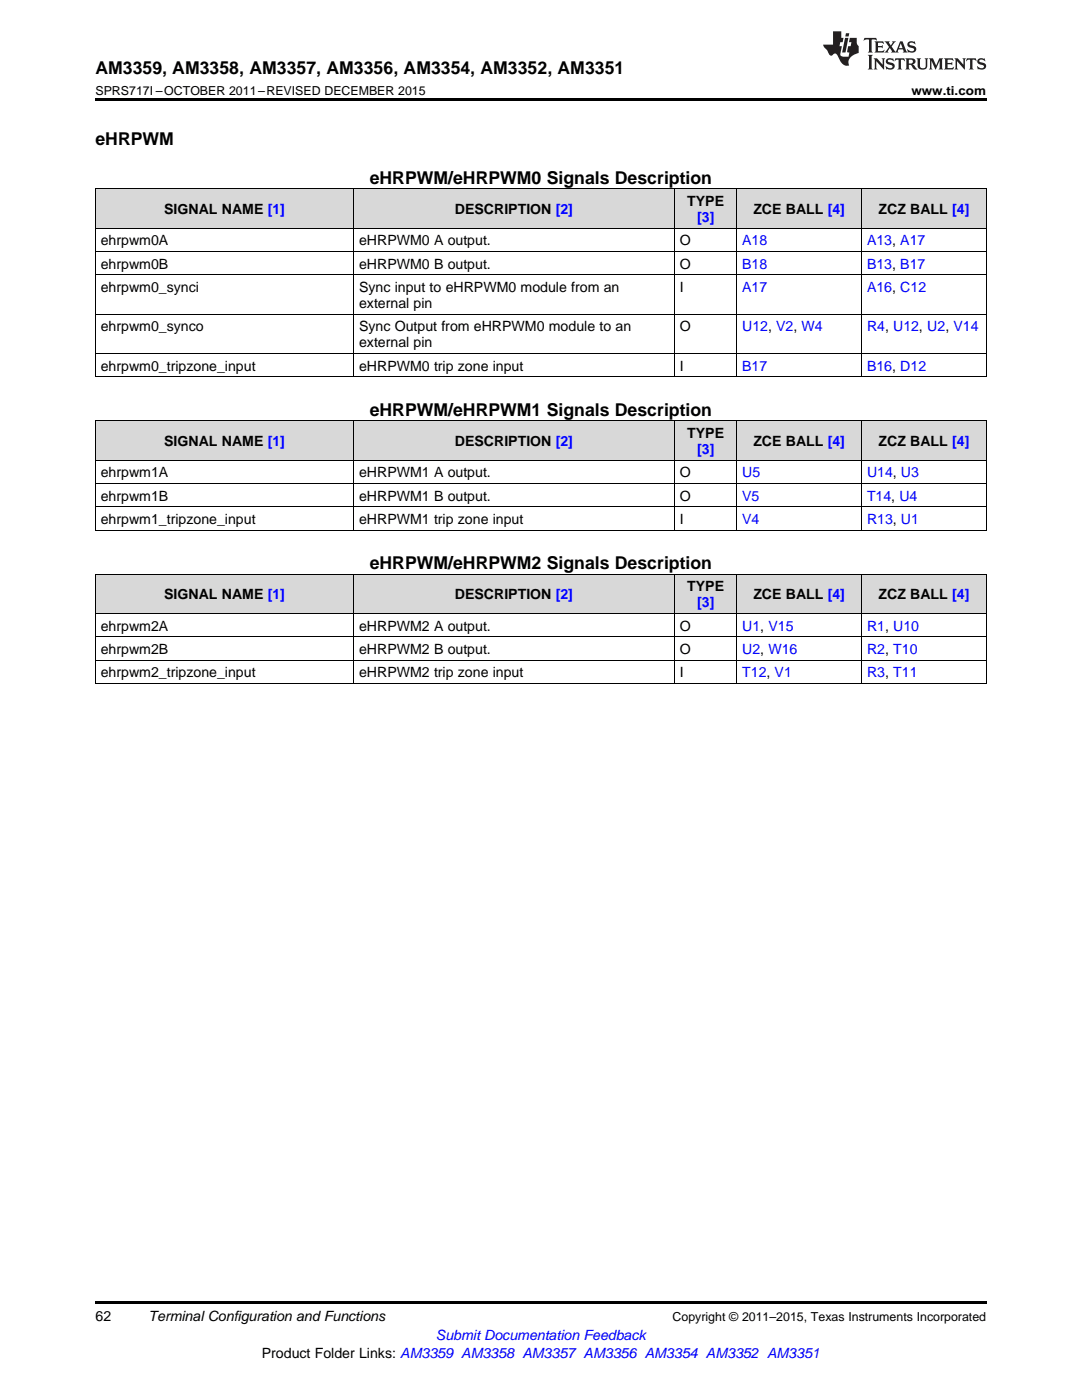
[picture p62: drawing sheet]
<svg xmlns="http://www.w3.org/2000/svg" width="216mm" height="279mm" viewBox="0 0 216 279" stroke-linecap="round" stroke-linejoin="round" font-family="sans-serif">
<defs><g id="words">
<g font-size="3.5">
<text x="19" y="14.8">AM3359, AM3358, AM3357, AM3356, AM3354, AM3352, AM3351</text>
<text x="19" y="28.9">eHRPWM</text>
<text x="73.8" y="36.7">eHRPWM/eHRPWM0 Signals Description</text>
<text x="73.8" y="83">eHRPWM/eHRPWM1 Signals Description</text>
<text x="73.8" y="113.6">eHRPWM/eHRPWM2 Signals Description</text>
</g>
<g font-size="2.8">
<text x="137.1" y="41.1">TYPE</text>
<text x="32.8" y="42.7">SIGNAL NAME [1]</text>
<text x="90.8" y="42.7">DESCRIPTION [2]</text>
<text x="150.3" y="42.7">ZCE BALL [4]</text>
<text x="175.3" y="42.7">ZCZ BALL [4]</text>
<text x="20.1" y="49">ehrpwm0A</text>
<text x="20.1" y="53.6">ehrpwm0B</text>
<text x="71.6" y="49">eHRPWM0 A output.</text>
<text x="71.6" y="53.6">eHRPWM0 B output.</text>
<text x="135.7" y="49">O</text>
<text x="135.7" y="53.6">O</text>
<text x="20.1" y="58.3">ehrpwm0_synci</text>
<text x="71.6" y="58.3">Sync input to eHRPWM0 module from an</text>
<text x="135.7" y="58.3">I</text>
<text x="71.6" y="61.5">external pin</text>
<text x="20.1" y="66.1">ehrpwm0_synco</text>
<text x="71.6" y="66.1">Sync Output from eHRPWM0 module to an</text>
<text x="71.6" y="69.3">external pin</text>
<text x="135.7" y="66.1">O</text>
<text x="20.1" y="73.9">ehrpwm0_tripzone_input</text>
<text x="71.6" y="73.9">eHRPWM0 trip zone input</text>
<text x="135.7" y="73.9">I</text>
<text x="32.8" y="89">SIGNAL NAME [1]</text>
<text x="90.8" y="89">DESCRIPTION [2]</text>
<text x="137.1" y="87.4">TYPE</text>
<text x="150.3" y="89">ZCE BALL [4]</text>
<text x="175.3" y="89">ZCZ BALL [4]</text>
<text x="20.1" y="95.2">ehrpwm1A</text>
<text x="71.6" y="95.2">eHRPWM1 A output.</text>
<text x="135.7" y="95.2">O</text>
<text x="20.1" y="99.9">ehrpwm1B</text>
<text x="71.6" y="99.9">eHRPWM1 B output.</text>
<text x="135.7" y="99.9">O</text>
<text x="20.1" y="104.6">ehrpwm1_tripzone_input</text>
<text x="71.6" y="104.6">eHRPWM1 trip zone input</text>
<text x="135.7" y="104.6">I</text>
<text x="32.8" y="119.6">SIGNAL NAME [1]</text>
<text x="90.8" y="119.6">DESCRIPTION [2]</text>
<text x="137.1" y="118">TYPE</text>
<text x="150.3" y="119.6">ZCE BALL [4]</text>
<text x="175.3" y="119.6">ZCZ BALL [4]</text>
<text x="20.1" y="125.9">ehrpwm2A</text>
<text x="71.6" y="125.9">eHRPWM2 A output.</text>
<text x="135.7" y="125.9">O</text>
<text x="20.1" y="130.5">ehrpwm2B</text>
<text x="71.6" y="130.5">eHRPWM2 B output.</text>
<text x="135.7" y="130.5">O</text>
<text x="20.1" y="135.2">ehrpwm2_tripzone_input</text>
<text x="71.6" y="135.2">eHRPWM2 trip zone input</text>
<text x="135.7" y="135.2">I</text>
<text x="19" y="263.6">62</text>
<text x="29.6" y="263.6">Terminal Configuration and Functions</text>
<text x="52.2" y="270.9">Product Folder Links: AM3359 AM3358 AM3357 AM3356 AM3354 AM3352 AM3351</text>
</g>
<g font-size="2.8" fill="#00f">
<text x="139.1" y="44.3">[3]</text>
<text x="148.1" y="49">A18</text>
<text x="148.1" y="53.6">B18</text>
<text x="173" y="49">A13, A17</text>
<text x="173" y="53.6">B13, B17</text>
<text x="148.1" y="58.3">A17</text>
<text x="173" y="58.3">A16, C12</text>
<text x="148.1" y="66.1">U12, V2, W4</text>
<text x="173" y="66.1">R4, U12, U2, V14</text>
<text x="148.1" y="73.9">B17</text>
<text x="173" y="73.9">B16, D12</text>
<text x="139.1" y="90.6">[3]</text>
<text x="148.1" y="95.2">U5</text>
<text x="173" y="95.2">U14, U3</text>
<text x="148.1" y="99.9">V5</text>
<text x="173" y="99.9">T14, U4</text>
<text x="148.1" y="104.6">V4</text>
<text x="173" y="104.6">R13, U1</text>
<text x="139.1" y="121.2">[3]</text>
<text x="148.1" y="125.9">U1, V15</text>
<text x="173" y="125.9">R1, U10</text>
<text x="148.1" y="130.5">U2, W16</text>
<text x="173" y="130.5">R2, T10</text>
<text x="148.1" y="135.2">T12, V1</text>
<text x="173" y="135.2">R3, T11</text>
<text x="87" y="267.4">Submit Documentation Feedback</text>
</g>
<g font-size="2.5">
<text x="19" y="19">SPRS717I –OCTOBER 2011–REVISED DECEMBER 2015</text>
<text x="181.9" y="19">www.ti.com</text>
<text x="134.2" y="263.6">Copyright © 2011–2015, Texas Instruments Incorporated</text>
</g>
</g></defs>
<g fill="#d8d8d8">
<path d="M19 114.7h51.6v7.8h-51.6z"/>
<path d="M70.6 114.7h64v7.8h-64z"/>
<path d="M134.6 114.7h12.4v7.8h-12.4z"/>
<path d="M147 114.7h24.9v7.8h-24.9z"/>
<path d="M171.9 114.7h24.9v7.8h-24.9z"/>
<path d="M19 84h51.6v7.9h-51.6z"/>
<path d="M70.6 84h64v7.9h-64z"/>
<path d="M134.6 84h12.4v7.9h-12.4z"/>
<path d="M147 84h24.9v7.9h-24.9z"/>
<path d="M171.9 84h24.9v7.9h-24.9z"/>
<path d="M19 37.7h51.6v7.9h-51.6z"/>
<path d="M70.6 37.7h64v7.9h-64z"/>
<path d="M134.6 37.7h12.4v7.9h-12.4z"/>
<path d="M147 37.7h24.9v7.9h-24.9z"/>
<path d="M171.9 37.7h24.9v7.9h-24.9z"/>
</g>
<path d="M19 19.5h177.8v.5h-177.8zM19 259.7h177.8v.5h-177.8z" fill="#000"/>
<g fill="none" stroke="#000" stroke-width=".2">
<path d="M19 37.7h177.8M19.1 37.7v37.5M70.5 37.7v37.5M134.6 37.7v37.5M147 37.7v37.5M171.9 37.7v37.5M196.8 37.7v37.5M19 54.8h177.8M19 50.2h177.8M19 45.5h177.8M19 75.2h177.8M19 70.5h177.8"/>
<path d="M19 62.7h177.8M19 96.5h177.8M19 91.8h177.8M19 84h177.8M19.1 84v21.8M70.5 84v21.8M134.6 84v21.8M147 84v21.8M171.9 84v21.8M196.8 84v21.8M19 114.6h177.8M19 105.8h177.8"/>
<path d="M19 101.1h177.8M19.1 114.7v21.8M70.5 114.7v21.8M134.6 114.7v21.8M147 114.7v21.8M171.9 114.7v21.8M196.8 114.7v21.8M19 136.4h177.8M19 131.7h177.8M19 127.1h177.8M19 122.4h177.8"/>
</g>
<g fill="#231f20">
<path d="M172.5 7.6l-.1 .5 .4-.2h.6v.1v2.1l-.2 .4h.9l-.2-.4v-2.1l.1-.1h.5l.5 .2-.2-.5zM174.5 8.3l.2 .3v1.5l-.2 .4h1.8l.2-.6a1.04 1.04 0 0 1-1.3 .2v-.7h.6l.3 .2v-.6l-.3 .2h-.6v-.6l.8-.1 .4 .3-.2-.5zM176.5 8.3l.9 1.1-.9 1.1h.8l-.2-.2 .4-.7 .5 .7-.2 .2h1.5l-.2-.2 .2-.4h.9l.1 .4-.2 .2h1l-.3-.3-.7-1.9h-.5l-.9 2-.8-1 .9-1h-.8l.1 .3-.4 .5-.3-.6 .1-.2zM179.7 8.6l.4 1h-.7zM181.3 8.4a.63 .63 0 0 0-.2 .7 .63 .63 0 0 0 .6 .4l.6 .2 .1 .2a.75 .75 0 0 1-.7 .4 .75 .75 0 0 1-.6-.5l.1 .7 .1-.1a1.11 1.11 0 0 0 1.5-.6 1.13 1.13 0 0 0-1.2-.8l-.1-.4a1.04 1.04 0 0 1 1.2 .2l-.2-.5-.2 .1-.4-.2zM173.2 10.9l.2 .4v2.2l-.2 .4h1l-.3-.4v-2.2l.3-.4zM174.3 11.6l.3 .4v1.5l-.3 .4h.8l-.2-.4v-1.3l1.5 1.7v-1.9l.2-.4h-.7l.2 .4v.9l-1.1-1.3zM177 11.8a.62 .62 0 0 0-.2 .7 .62 .62 0 0 0 .6 .4l.6 .1 .1 .3a.76 .76 0 0 1-.7 .3 .76 .76 0 0 1-.7-.4l.2 .7 .1-.1a1.11 1.11 0 0 0 1.5-.6 1.13 1.13 0 0 0-1.2-.8l-.1-.4a1.04 1.04 0 0 1 1.2 .2l-.2-.6-.2 .1-.5-.1zM178.7 11.6l-.2 .6a.61 .61 0 0 1 .8-.3v1.6l-.2 .4h.9l-.2-.4v-1.6a.63 .63 0 0 1 .7 .3l-.1-.6zM180.6 11.6l.3 .4v1.5l-.3 .4h1l-.2-.2-.1-.8 .6 .2a.76 .76 0 0 0 1.2 .7l-1-1a.58 .58 0 0 0 .6-.5 .58 .58 0 0 0-.5-.6zM181.4 11.9h.1a.45 .45 0 0 1 .5 .1 .45 .45 0 0 1 .1 .5l-.8 .2zM182.9 11.6l.2 .2a2.17 2.17 0 0 0 .3 1.9 .99 .99 0 0 0 1.6-.6v-1.1l.2-.4h-.7l.2 .2a1.92 1.92 0 0 1-.2 1.8 .6 .6 0 0 1-.9-.5v-1.1l.2-.4zM185.4 11.6l.2 .4v1.5l-.2 .4h.7l-.2-.4v-1.4l.8 1.8 .8-1.8v1.4l-.2 .4h.9l-.2-.4v-1.5l.2-.4h-.8l-.6 1.5-.6-1.5zM188.4 11.6l.2 .4v1.5l-.2 .4h1.8l.1-.6a1.04 1.04 0 0 1-1.2 .1v-.6h.5l.4 .2v-.6l-.4 .2h-.5v-.7h.8l.3 .3-.1-.6zM190.5 11.6l.2 .4v1.5l-.2 .4h.7l-.2-.4v-1.3l1.5 1.7v-1.9l.2-.4h-.7l.2 .4v.9l-1.1-1.3zM192.9 11.6l-.1 .6a.61 .61 0 0 1 .7-.3l.1 1.6-.3 .4h1l-.3-.4 .1-1.6a.63 .63 0 0 1 .7 .3l-.1-.6zM195.2 11.8a.62 .62 0 0 0-.2 .7 .62 .62 0 0 0 .6 .4l.6 .1 .1 .3a.76 .76 0 0 1-.7 .3 .76 .76 0 0 1-.6-.4l.1 .7 .1-.1a1.11 1.11 0 0 0 1.6-.6 1.13 1.13 0 0 0-1.3-.8l-.1-.4a1.04 1.04 0 0 1 1.2 .2l-.1-.6-.2 .1-.5-.1z"/>
<path d="M166.2 6.3v2.6h-1.9v.4l.8 .9a.91 .91 0 0 0 1 .8 .56 .56 0 0 1 .5-.3 .56 .56 0 0 1 .5 .3l.4 .8a1.53 1.53 0 0 0 1.9 1.2 1.54 1.54 0 0 1 1-2.1l.9-.3v-1.4a1.52 1.52 0 0 1-.4-1.6h-1.3l-.2 .8h.5l-.2 .8h-.5l-.1 1v.2l.4 .1-.2 .8a1.93 1.93 0 0 1-1.6-.3l.3-1.8h-.5l.2-.8h.4l.2-.8h-.4v-1.3zM168.6 7.6l-.6 2.9h.7l.6-2.9zM168.8 6.6l-.1 .7h.6l.2-.7z"/>
</g>
<use href="#words"/>
</svg>
